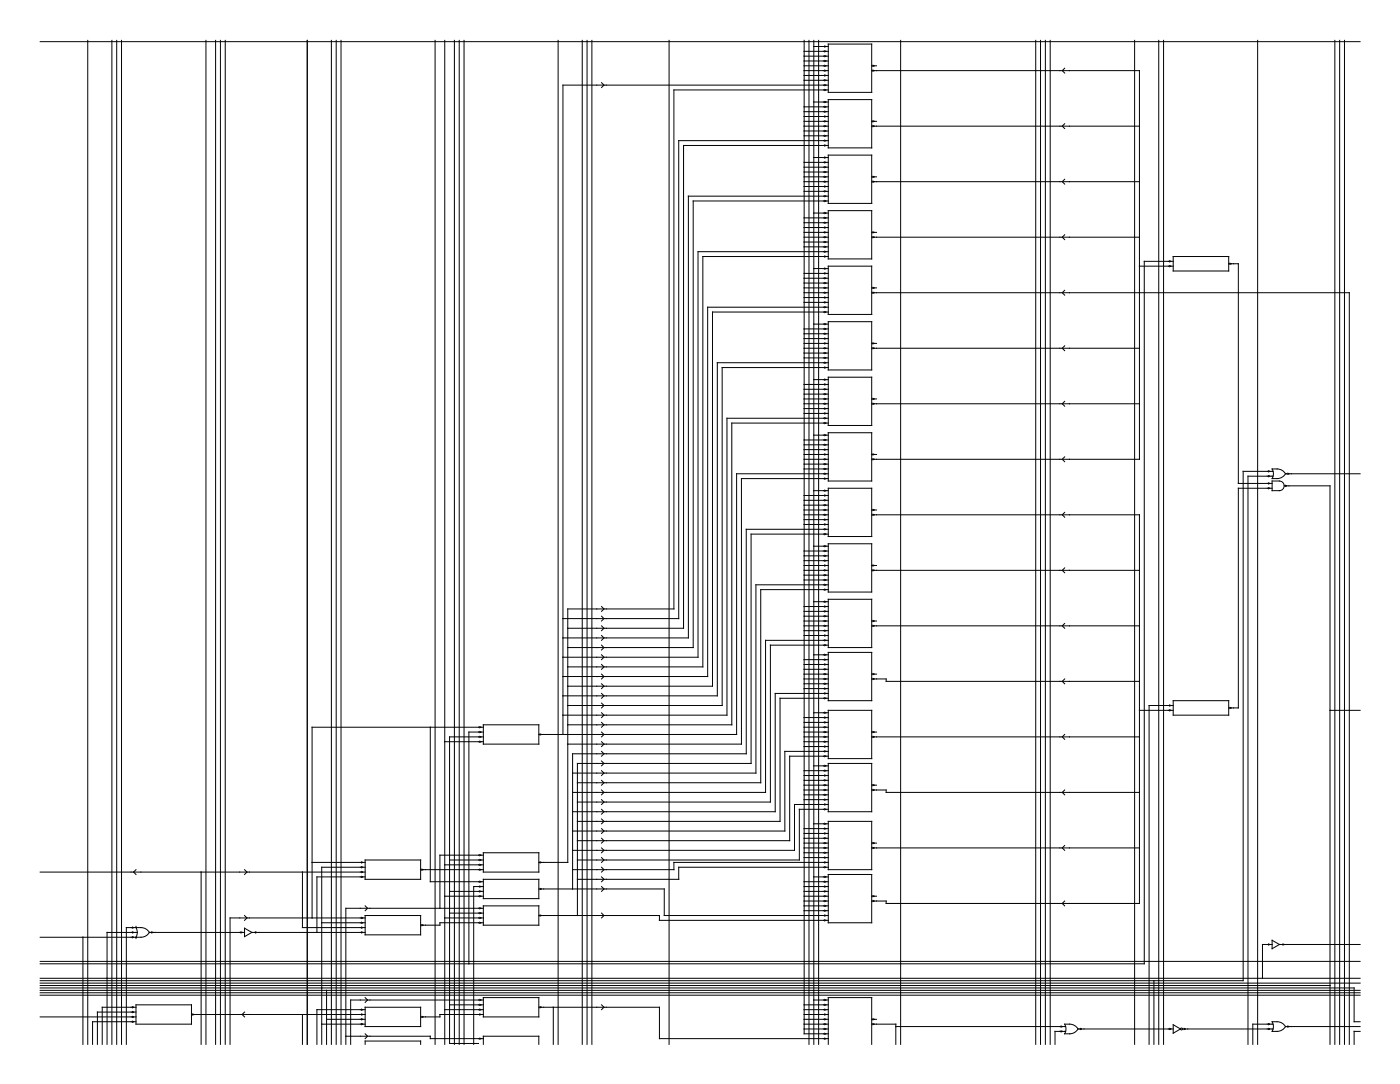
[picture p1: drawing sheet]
<svg xmlns="http://www.w3.org/2000/svg" width="279mm" height="216mm" viewBox="0 0 279 216" stroke-linecap="round" stroke-linejoin="round" font-family="sans-serif">
<g fill="none" stroke="#000" stroke-width=".2">
<path d="M22.3 8v200M43 8v200M61.2 8v200M66 8v200M90.6 8v200M116.1 8v200M119.9 16.5l.5 .5-.5 .4M120.9 17h-8.7v129.3M161.2 8v200M164.1 17h1M164.1 14.1h1M164.1 9.3h1"/>
<path d="M164.1 13.1h1M164.1 10.2h1M164.1 11.2h1M164.1 12.1h1M164.1 15h1M164.1 16h1M164.1 17.9h1M164.4 9.1l.2 .2-.2 .1M164.4 10.1l.2 .1-.2 .1M164.4 11.1l.2 .1-.2 .1M164.4 12l.2 .1-.2 .2M164.4 13l.2 .1-.2 .1"/>
<path d="M164.4 13.9l.2 .2-.2 .1M164.4 14.9l.2 .1-.2 .2M164.4 15.9l.2 .1-.2 .1M164.4 16.8l.2 .2-.2 .1M164.4 17.8l.2 .1-.2 .1M165.1 8.8h8.6v9.6h-8.6zM165.1 19.8h8.6v9.7h-8.6zM173.7 14.1h1M173.7 13.1h1M174 13.9l.2 .2-.2 .1M174 13l.2 .1-.2 .1M207.4 8v200"/>
<path d="M211.2 14.1h15.9v77.4h-15.9M212.2 13.6l-.5 .5 .5 .5M164.1 25.1h1M164.1 36.2h1M164.1 31.4h1M164.1 35.2h1M164.1 32.3h1M164.1 33.3h1M164.1 34.3h1M164.1 37.1h1M164.1 38.1h1M164.1 39.1h1"/>
<path d="M164.1 20.3h1M164.1 24.2h1M164.1 21.3h1M164.1 22.2h1M164.1 23.2h1M164.1 26.1h1M164.1 27.1h1M164.1 28h1M164.1 29h1M164.4 31.3l.2 .1-.2 .1M164.4 39.9l.2 .1-.2 .2M164.4 32.2l.2 .1-.2 .2"/>
<path d="M164.4 33.2l.2 .1-.2 .1M164.4 34.1l.2 .2-.2 .1M164.4 35.1l.2 .1-.2 .1M164.4 36.1l.2 .1-.2 .1M164.4 37l.2 .1-.2 .2M164.4 38l.2 .1-.2 .1M164.4 39l.2 .1-.2 .1M164.4 20.2l.2 .1-.2 .1M164.4 28.9l.2 .1-.2 .1M164.4 21.2l.2 .1-.2 .1M164.4 22.1l.2 .1-.2 .2M164.4 23.1l.2 .1-.2 .1"/>
<path d="M164.4 24l.2 .2-.2 .1M164.4 25l.2 .1-.2 .1M164.4 26l.2 .1-.2 .1M164.4 26.9l.2 .2-.2 .1M164.4 27.9l.2 .1-.2 .1M165.1 30.9h8.6v9.6h-8.6zM173.7 25.1h1M173.7 36.2h1M173.7 35.2h1M173.7 24.2h1M174 36.1l.2 .1-.2 .1M174 35.1l.2 .1-.2 .1"/>
<path d="M174 25l.2 .1-.2 .1M174 24l.2 .2-.2 .1M211.2 25.1h15.9M211.2 36.2h15.9M212.2 24.6l-.5 .5 .5 .5M212.2 35.7l-.5 .5 .5 .5M164.1 51.1h1M164.1 47.2h1M164.1 58.3h1M164.1 53.5h1M164.1 57.3h1M164.1 54.5h1"/>
<path d="M164.1 55.4h1M164.1 56.4h1M164.1 59.3h1M164.1 42.4h1M164.1 46.3h1M164.1 43.4h1M164.1 44.4h1M164.1 45.3h1M164.1 48.2h1M164.1 49.2h1M164.1 50.1h1M164.1 40h1"/>
<path d="M164.4 53.4l.2 .1-.2 .1M164.4 54.3l.2 .2-.2 .1M164.4 55.3l.2 .1-.2 .1M164.4 56.3l.2 .1-.2 .1M164.4 57.2l.2 .1-.2 .2M164.4 58.2l.2 .1-.2 .1M164.4 59.1l.2 .2-.2 .1M164.4 42.3l.2 .1-.2 .2M164.4 43.3l.2 .1-.2 .1M164.4 44.2l.2 .2-.2 .1M164.4 45.2l.2 .1-.2 .1M164.4 46.2l.2 .1-.2 .1"/>
<path d="M164.4 47.1l.2 .1-.2 .2M164.4 48.1l.2 .1-.2 .1M164.4 49l.2 .2-.2 .1M164.4 50l.2 .1-.2 .1M164.4 51l.2 .1-.2 .1M165.1 42h8.6v9.6h-8.6zM165.1 53h8.6v9.6h-8.6zM173.7 47.2h1M173.7 58.3h1M173.7 57.3h1M173.7 46.3h1M174 58.2l.2 .1-.2 .1"/>
<path d="M174 57.2l.2 .1-.2 .2M174 47.1l.2 .1-.2 .2M174 46.2l.2 .1-.2 .1M211.2 47.2h15.9M211.2 58.3h57.7v149.7M212.2 46.8l-.5 .4 .5 .5M212.2 57.8l-.5 .5 .5 .5M227.1 53h6.7M233.1 51.9l.3 .2-.3 .1M233.1 52.9l.3 .1-.3 .1M233.8 51.1h11.1v2.9h-11.1zM233.8 52.1h-5.7v139.9h-220.1"/>
<path d="M244.9 52.5h1M245.1 52.4l.3 .1-.3 .2M164.1 69.4h1M164.1 75.6h1M164.1 79.5h1M164.1 76.6h1M164.1 77.5h1M164.1 78.5h1M164.1 64.6h1M164.1 68.4h1M164.1 65.5h1M164.1 66.5h1"/>
<path d="M164.1 67.4h1M164.1 70.3h1M164.1 71.3h1M164.1 72.2h1M164.1 73.2h1M164.1 60.2h1M164.1 61.2h1M164.1 62.1h1M164.4 75.5l.2 .1-.2 .1M164.4 76.5l.2 .1-.2 .1M164.4 77.4l.2 .1-.2 .2M164.4 78.4l.2 .1-.2 .1"/>
<path d="M164.4 79.3l.2 .2-.2 .1M164.4 64.4l.2 .2-.2 .1M164.4 73.1l.2 .1-.2 .1M164.4 65.4l.2 .1-.2 .1M164.4 66.4l.2 .1-.2 .1M164.4 67.3l.2 .1-.2 .2M164.4 68.3l.2 .1-.2 .1M164.4 69.2l.2 .2-.2 .1M164.4 70.2l.2 .1-.2 .1M164.4 71.2l.2 .1-.2 .1M164.4 72.1l.2 .1-.2 .2M164.4 62l.2 .1-.2 .2"/>
<path d="M164.4 60.1l.2 .1-.2 .1M164.4 61.1l.2 .1-.2 .1M165.1 64.1h8.6v9.6h-8.6zM165.1 75.1h8.6v9.6h-8.6zM173.7 69.4h1M173.7 79.5h1M173.7 68.4h1M174 79.3l.2 .2-.2 .1M174 69.2l.2 .2-.2 .1M174 68.3l.2 .1-.2 .1M211.2 69.4h15.9M212.2 68.9l-.5 .5 .5 .4"/>
<path d="M212.2 79.9l-.5 .5 .5 .5M164.1 93.4h1M164.1 95.3h1M164.1 94.4h1M164.1 97.7h1M164.1 91.5h1M164.1 80.4h1M164.1 81.4h1M164.1 82.3h1M164.1 83.3h1M164.1 84.3h1M164.1 86.7h1"/>
<path d="M164.1 90.5h1M164.1 87.6h1M164.1 88.6h1M164.1 89.6h1M164.1 92.4h1M164.1 98.7h1M164.1 99.6h1M164.4 80.3l.2 .1-.2 .1M164.4 81.3l.2 .1-.2 .1M164.4 82.2l.2 .1-.2 .2M164.4 83.2l.2 .1-.2 .1M164.4 84.1l.2 .2-.2 .1"/>
<path d="M164.4 86.5l.2 .2-.2 .1M164.4 87.5l.2 .1-.2 .1M164.4 88.5l.2 .1-.2 .1M164.4 89.4l.2 .2-.2 .1M164.4 90.4l.2 .1-.2 .1M164.4 91.4l.2 .1-.2 .1M164.4 92.3l.2 .1-.2 .2M164.4 93.3l.2 .1-.2 .1M164.4 94.2l.2 .2-.2 .1M164.4 95.2l.2 .1-.2 .1M164.4 97.6l.2 .1-.2 .1M164.4 98.6l.2 .1-.2 .1"/>
<path d="M164.4 99.5l.2 .1-.2 .2M165.1 86.2h8.6v9.6h-8.6zM165.1 97.2h8.6v9.7h-8.6zM173.7 91.5h1M173.7 80.4h1M173.7 90.5h1M174 80.3l.2 .1-.2 .1M174 91.4l.2 .1-.2 .1M174 90.4l.2 .1-.2 .1M211.2 80.4h15.9M212.2 91l-.5 .5 .5 .5M252.6 97.2h1"/>
<path d="M252.6 93.9h1.2M252.6 94.8h1.2M252.6 96.3h1M252.8 93.8l.3 .1-.3 .1M252.8 94.7l.3 .1-.3 .2M252.8 96.2l.3 .1-.3 .1M252.8 97.1l.3 .1-.3 .2M253.6 93.4a2.36 2.36 0 0 1 2.6 1 2.37 2.37 0 0 1-2.6 .9 1.92 1.92 0 0 0 0-1.9zM253.6 95.8h1.4a.96 .96 0 0 1 1 1 .96 .96 0 0 1-1 .9h-1.4zM256 96.8h.9M256.2 96.6l.2 .2-.2 .1M256.2 94.4h1.2"/>
<path d="M256.7 94.2l.2 .2-.2 .1M164.1 102.5h1M164.1 113.6h1M164.1 119.8h1M164.1 108.8h1M164.1 112.6h1M164.1 109.7h1M164.1 110.7h1M164.1 111.7h1M164.1 114.6h1M164.1 115.5h1M164.1 116.5h1"/>
<path d="M164.1 117.4h1M164.1 101.6h1M164.1 100.6h1M164.1 103.5h1M164.1 104.5h1M164.1 105.4h1M164.1 106.4h1M164.4 119.7l.2 .1-.2 .2M164.4 108.7l.2 .1-.2 .1M164.4 117.3l.2 .1-.2 .2M164.4 109.6l.2 .1-.2 .2M164.4 110.6l.2 .1-.2 .1"/>
<path d="M164.4 111.5l.2 .2-.2 .1M164.4 112.5l.2 .1-.2 .2M164.4 113.5l.2 .1-.2 .1M164.4 114.4l.2 .2-.2 .1M164.4 115.4l.2 .1-.2 .1M164.4 116.4l.2 .1-.2 .1M164.4 106.3l.2 .1-.2 .1M164.4 100.5l.2 .1-.2 .1M164.4 101.5l.2 .1-.2 .1M164.4 102.4l.2 .1-.2 .2M164.4 103.4l.2 .1-.2 .1M164.4 104.3l.2 .2-.2 .1"/>
<path d="M164.4 105.3l.2 .1-.2 .1M165.1 108.3h8.6v9.6h-8.6zM165.1 119.4h8.6v9.6h-8.6zM173.7 102.5h1M173.7 113.6h1M173.7 112.6h1M173.7 101.6h1M174 113.5l.2 .1-.2 .1M174 112.5l.2 .1-.2 .2M174 102.4l.2 .1-.2 .2M174 101.5l.2 .1-.2 .1M211.2 102.5h15.9v77.4h-15.9"/>
<path d="M211.2 113.6h15.9M212.2 102.1l-.5 .4 .5 .5M212.2 113.1l-.5 .5 .5 .5M112.2 123.2h8.7M112.2 127.1h8.7M112.2 130.9h8.7M112.2 134.7h8.7M112.2 138.6h8.7M113.2 129h7.7M113.2 125.1h7.7M113.2 132.8h7.7M113.2 136.7h7.7"/>
<path d="M119.9 122.7l.5 .5-.5 .5M119.9 126.6l.5 .5-.5 .4M119.9 130.4l.5 .5-.5 .5M119.9 134.3l.5 .4-.5 .5M119.9 138.1l.5 .5-.5 .5M119.9 120.8l.5 .5-.5 .5M119.9 124.7l.5 .4-.5 .5M119.9 128.5l.5 .5-.5 .5M119.9 132.3l.5 .5-.5 .5M119.9 136.2l.5 .5-.5 .5M120.9 121.3h-7.7v50.5h-5.8M164.1 124.7h1"/>
<path d="M164.1 130.4h1M164.1 134.3h1M164.1 131.4h1M164.1 132.3h1M164.1 133.3h1M164.1 135.2h1M164.1 136.2h1M164.1 137.2h1M164.1 138.1h1M164.1 139.1h1M164.1 123.7h1M164.1 120.8h1"/>
<path d="M164.1 121.8h1M164.1 122.7h1M164.1 125.6h1M164.1 126.6h1M164.1 127.5h1M164.1 128.5h1M164.4 130.3l.2 .1-.2 .1M164.4 139l.2 .1-.2 .1M164.4 131.3l.2 .1-.2 .1M164.4 132.2l.2 .1-.2 .2M164.4 133.2l.2 .1-.2 .1M164.4 134.1l.2 .2-.2 .1"/>
<path d="M164.4 135.1l.2 .1-.2 .1M164.4 136.1l.2 .1-.2 .1M164.4 137l.2 .2-.2 .1M164.4 138l.2 .1-.2 .1M164.4 120.7l.2 .1-.2 .1M164.4 121.6l.2 .2-.2 .1M164.4 122.6l.2 .1-.2 .1M164.4 123.6l.2 .1-.2 .1M164.4 124.5l.2 .2-.2 .1M164.4 125.5l.2 .1-.2 .1M164.4 126.5l.2 .1-.2 .1M164.4 127.4l.2 .1-.2 .2"/>
<path d="M164.4 128.4l.2 .1-.2 .1M165.1 129.9h8.6v9.7h-8.6zM173.7 124.7h1M173.7 134.3h1M173.7 135.2h1M173.7 123.7h1M174 135.1l.2 .1-.2 .1M174 134.1l.2 .2-.2 .1M174 124.5l.2 .2-.2 .1M174 123.6l.2 .1-.2 .1M211.2 124.7h15.9M211.2 135.7h15.9"/>
<path d="M212.2 124.2l-.5 .5 .5 .4M212.2 135.2l-.5 .5 .5 .5M233.8 139.6h11.1v2.8h-11.1zM85.8 144.8v30.8h10.5M95.4 146.8h.9M95.4 147.7h.9M95.6 146.6l.3 .2-.3 .1M95.6 147.6l.3 .1-.3 .1M95.6 144.7l.3 .1-.3 .2M95.6 145.7l.3 .1-.3 .1M96.3 144.4h11.1v3.8h-11.1zM96.3 145.8h-2.8v46.2"/>
<path d="M96.3 144.8h-34.1v38M107.4 146.3h13.5M107.6 146.2l.3 .1-.3 .1M112.2 142.4h8.7M113.2 148.2h7.7M113.2 144.4h7.7M113.2 140.5h7.7M114.1 154h6.8M114.1 157.8h6.8M115.1 155.9h5.8M115.1 159.7h5.8M119.9 149.7l.5 .4-.5 .5"/>
<path d="M119.9 153.5l.5 .5-.5 .5M119.9 157.3l.5 .5-.5 .5M119.9 151.6l.5 .5-.5 .4M119.9 155.4l.5 .5-.5 .5M119.9 159.3l.5 .4-.5 .5M119.9 145.8l.5 .5-.5 .5M119.9 142l.5 .4-.5 .5M119.9 147.7l.5 .5-.5 .5M119.9 140l.5 .5-.5 .5M119.9 143.9l.5 .5-.5 .4M120.9 152.1h-5.8v30.2M120.9 150.1h-6.8v27"/>
<path d="M164.1 146.8h1M164.1 147.7h1M164.1 152.5h1M164.1 156.4h1M164.1 153.5h1M164.1 154.5h1M164.1 155.4h1M164.1 157.3h1M164.1 158.3h1M164.1 159.3h1M164.1 142h1M164.1 145.8h1"/>
<path d="M164.1 142.9h1M164.1 143.9h1M164.1 144.8h1M164.1 148.7h1M164.1 149.7h1M164.1 150.6h1M164.4 142.8l.2 .1-.2 .1M164.4 152.4l.2 .1-.2 .2M164.4 153.4l.2 .1-.2 .1M164.4 154.3l.2 .2-.2 .1M164.4 155.3l.2 .1-.2 .1M164.4 156.3l.2 .1-.2 .1"/>
<path d="M164.4 157.2l.2 .1-.2 .2M164.4 158.2l.2 .1-.2 .1M164.4 159.1l.2 .2-.2 .1M164.4 141.8l.2 .2-.2 .1M164.4 150.5l.2 .1-.2 .1M164.4 143.8l.2 .1-.2 .1M164.4 144.7l.2 .1-.2 .2M164.4 145.7l.2 .1-.2 .1M164.4 146.6l.2 .2-.2 .1M164.4 147.6l.2 .1-.2 .1M164.4 148.6l.2 .1-.2 .1M164.4 149.5l.2 .2-.2 .1"/>
<path d="M165.1 141.5h8.6v9.6h-8.6zM165.1 152.1h8.6v9.6h-8.6zM173.7 146.8h1M173.7 156.4h1M173.7 157.3h1M173.7 145.8h1M174 157.2l.2 .1-.2 .2M174 156.3l.2 .1-.2 .1M174 146.6l.2 .2-.2 .1M174 145.7l.2 .1-.2 .1M211.2 157.8h15.9M211.2 146.8h15.9"/>
<path d="M212.2 146.3l-.5 .5 .5 .4M212.2 157.3l-.5 .5 .5 .5M227.1 141.5h6.7M233.1 140.4l.3 .1-.3 .1M233.1 141.4l.3 .1-.3 .1M233.8 140.5h-4.8v67.5M244.9 141h1M245.1 140.9l.3 .1-.3 .1M26.1 173.7h46.7M27.1 173.2l-.5 .5 .5 .5M40.1 173.7v34.3M48.7 173.2l.5 .5-.5 .5"/>
<path d="M60.3 173.7v11h12.5M62.2 171.8h10.6M71.8 172.7h1M71.8 174.7h1M72.1 172.6l.2 .1-.2 .1M72.1 174.5l.2 .2-.2 .1M72.1 171.6l.2 .2-.2 .1M72.1 173.6l.2 .1-.2 .1M72.8 171.3h11v3.8h-11zM83.8 173.2h12.5M84.1 173.1l.2 .1-.2 .1M95.4 171.3h.9"/>
<path d="M95.4 172.2h.9M95.4 177.5h.9M95.4 178.5h.9M95.6 171.2l.3 .1-.3 .1M95.6 172.1l.3 .1-.3 .2M95.6 177.4l.3 .1-.3 .2M95.6 178.4l.3 .1-.3 .1M95.6 170.2l.3 .1-.3 .1M95.6 173.1l.3 .1-.3 .1M95.6 175.5l.3 .1-.3 .1M95.6 176.5l.3 .1-.3 .1M96.3 175.1h11.1v3.9h-11.1z"/>
<path d="M96.3 169.8h11.1v3.9h-11.1zM96.3 176.6h-1.9v31.4M96.3 170.3h-8.6v10.6M107.4 177.1h13.5M107.6 171.6l.3 .2-.3 .1M107.6 176.9l.3 .2-.3 .1M114.1 173.2h6.8M114.1 161.7h6.8M114.1 165.5h6.8M114.1 169.4h6.8M115.1 175.1h5.8M115.1 171.3h5.8"/>
<path d="M115.1 163.6h5.8M115.1 167.4h5.8M119.9 176.6l.5 .5-.5 .4M119.9 161.2l.5 .5-.5 .5M119.9 165l.5 .5-.5 .5M119.9 168.9l.5 .5-.5 .4M119.9 172.7l.5 .5-.5 .5M119.9 163.1l.5 .5-.5 .5M119.9 167l.5 .4-.5 .5M119.9 170.8l.5 .5-.5 .5M119.9 174.7l.5 .4-.5 .5M164.1 169.8h1"/>
<path d="M164.1 168.9h1M164.1 172.7h1M164.1 174.7h1M164.1 177.5h1M164.1 178.5h1M164.1 164.1h1M164.1 167.9h1M164.1 165h1M164.1 166h1M164.1 167h1M164.1 170.8h1M164.1 171.8h1"/>
<path d="M164.1 160.2h1M164.1 161.2h1M164.1 175.6h1M164.1 176.6h1M164.1 179.5h1M164.4 179.3l.2 .2-.2 .1M164.4 164l.2 .1-.2 .1M164.4 164.9l.2 .1-.2 .2M164.4 165.9l.2 .1-.2 .1M164.4 166.8l.2 .2-.2 .1M164.4 167.8l.2 .1-.2 .1M164.4 168.8l.2 .1-.2 .1"/>
<path d="M164.4 169.7l.2 .1-.2 .2M164.4 170.7l.2 .1-.2 .1M164.4 171.6l.2 .2-.2 .1M164.4 172.6l.2 .1-.2 .1M164.4 161.1l.2 .1-.2 .1M164.4 160.1l.2 .1-.2 .1M164.4 174.5l.2 .2-.2 .1M164.4 175.5l.2 .1-.2 .1M164.4 176.5l.2 .1-.2 .1M164.4 177.4l.2 .1-.2 .2M164.4 178.4l.2 .1-.2 .1M165.1 163.6h8.6v9.6h-8.6z"/>
<path d="M165.1 174.2h8.6v9.6h-8.6zM173.7 168.9h1M173.7 178.5h1M173.7 167.9h1M173.7 179.5h1M174 168.8l.2 .1-.2 .1M174 167.8l.2 .1-.2 .1M174 179.3l.2 .2-.2 .1M174 178.4l.2 .1-.2 .1M211.2 168.9h15.9M212.2 179.5l-.5 .4 .5 .5M212.2 168.4l-.5 .5 .5 .5"/>
<path d="M26.1 184.7a3.9 3.9 0 0 1 3.1 .4l.6 .6M26.1 185.7h1.3M26.4 184.6l.2 .1-.2 .2M26.4 185.6l.2 .1-.2 .1M26.4 186.6l.2 .1-.2 .1M27.1 184.5a2.93 2.93 0 0 1 0 2.4M29.8 185.7h1.2M29.8 185.7a1.92 1.92 0 0 1-1.7 1h-2M30.2 185.6l.3 .1-.3 .1M47.8 185.7h.9M48 185.6l.3 .1-.3 .1M48.7 184.9l1.5 .8-1.5 .9z"/>
<path d="M48.7 182.3l.5 .5-.5 .5M50.2 185.7h1.4M50.9 185.6l.2 .1-.2 .1M71.8 183.8h1M71.8 185.7h1M72.1 184.6l.2 .1-.2 .2M72.1 183.7l.2 .1-.2 .1M72.1 185.6l.2 .1-.2 .1M72.1 182.7l.2 .1-.2 .1M72.8 182.3h11v3.9h-11zM72.8 180.4l.5 .5-.5 .5M72.8 198.7l.5 .5-.5 .5"/>
<path d="M72.8 182.8h-26.9v25.2M84.1 184.1l.2 .2-.2 .1M95.4 182.8h.9M95.4 181.9h.9M95.6 181.7l.3 .2-.3 .1M95.6 182.7l.3 .1-.3 .1M95.6 180.8l.3 .1-.3 .1M95.6 183.7l.3 .1-.3 .1M95.6 199.1l.3 .1-.3 .1M96.3 180.4h11.1v3.9h-11.1zM96.3 198.7h11.1v3.8h-11.1zM96.3 183.8h-8.6v.5h-3.9"/>
<path d="M96.3 180.9h-27.4v27.1M96.3 199.2h-26.4v8.8M107.4 182.3h13.5M107.6 182.2l.3 .1-.3 .2M119.9 181.9l.5 .4-.5 .5M164.1 182.3h1M164.1 180.4h1M164.1 199.2h1M164.1 181.4h1M164.1 183.3h1M164.4 180.3l.2 .1-.2 .1M164.4 181.3l.2 .1-.2 .1"/>
<path d="M164.4 182.2l.2 .1-.2 .2M164.4 183.2l.2 .1-.2 .1M164.4 199.1l.2 .1-.2 .1M252.6 188.1h1M252.8 188l.3 .1-.3 .1M253.6 187.3l1.4 .8-1.4 .9zM255 188.1h1.4M255.7 188l.3 .1-.3 .1M26.1 202.5h1M26.1 203.5h1M26.4 202.4l.2 .1-.2 .2M26.4 203.4l.2 .1-.2 .1"/>
<path d="M26.4 200.5l.2 .1-.2 .1M26.4 201.5l.2 .1-.2 .1M27.1 200.1h11.1v3.9h-11.1zM27.1 200.6h-6.7v7.4M27.1 201.6h-7.7v6.4M38.2 202.1h34.6M38.4 201.9l.2 .2-.2 .1M48.7 201.6l-.4 .5 .4 .4M60.3 202.1v5.9M68.9 206.4h16.9v.5h10.5M71.8 204h1M71.8 203h1"/>
<path d="M72.1 202.9l.2 .1-.2 .1M72.1 203.9l.2 .1-.2 .1M72.1 201l.2 .1-.2 .1M72.1 201.9l.2 .2-.2 .1M72.8 200.6h11v3.9h-11zM72.8 208v-.7h11v.7M72.8 205.9l.5 .5-.5 .5M72.8 201.1h-9.6v6.9M84.1 202.4l.2 .1-.2 .2M95.4 200.1h.9M95.4 201.1h.9M95.6 200l.3 .1-.3 .2"/>
<path d="M95.6 201l.3 .1-.3 .1M95.6 206.7l.3 .2-.3 .1M95.6 201.9l.3 .2-.3 .1M96.3 208v-1.6h11.1v1.6M96.3 202.1h-8.6v.4h-3.9M107.4 200.6h13.5M107.6 200.5l.3 .1-.3 .1M110.3 200.6v7.4M119.9 200.1l.5 .5-.5 .5M164.1 204h1M164.1 200.1h1M164.1 204.9h1"/>
<path d="M164.1 205.9h1M164.1 202.1h1M164.1 203h1M164.1 201.1h1M164.1 206.9h1M164.4 200l.2 .1-.2 .2M164.4 201l.2 .1-.2 .1M164.4 201.9l.2 .2-.2 .1M164.4 202.9l.2 .1-.2 .1M164.4 203.9l.2 .1-.2 .1M164.4 204.8l.2 .1-.2 .2M164.4 205.8l.2 .1-.2 .1"/>
<path d="M164.4 206.7l.2 .2-.2 .1M165.1 208v-9.3h8.6v9.3M173.7 204h1M173.7 203h1M174 203.9l.2 .1-.2 .1M174 202.9l.2 .1-.2 .1M211.2 204.5h1.2M211.2 205.4h1.2M211.5 204.3l.2 .2-.2 .1M211.5 205.3l.2 .1-.2 .1M212.2 204a2.36 2.36 0 0 1 2.7 .9 2.37 2.37 0 0 1-2.7 1 1.92 1.92 0 0 0 0-1.9zM214.9 204.9h1.2"/>
<path d="M215.3 204.8l.3 .1-.3 .2M232.9 204.9h.9M233.1 204.8l.3 .1-.3 .2M233.8 204.1l1.5 .8-1.5 .9zM235.7 204.9h1M236 204.8l.2 .1-.2 .2M252.6 204h1.2M252.6 204.9h1.2M252.8 204.8l.3 .1-.3 .2M252.8 203.9l.3 .1-.3 .1M253.6 203.5a2.36 2.36 0 0 1 2.6 1 2.37 2.37 0 0 1-2.6 .9 1.92 1.92 0 0 0 0-1.9zM256.2 204.5h1.2"/>
<path d="M256.7 204.3l.2 .2-.2 .1"/>
<circle cx="235.5" cy="204.9" r=".19"/>
</g>
<g fill="#000" stroke="#000" stroke-width=".2">
<path d="M8 8.3h263.1zM17.5 8v200zM23.3 8v200zM24.2 8v200zM41 8v200zM43.9 8v200zM44.9 8v200zM61.2 8v200zM67 8v200zM68 8v200zM86.7 8v200zM88.6 8v139.7z"/>
<path d="M91.5 8v200zM92.5 8v200zM111.2 8v200zM117 8v200zM118 8v200zM120.9 17h43.2zM133.4 8v200zM134.3 17.9h29.8zM134.3 17.9v103.4zM160.3 8v2.2zM160.3 10.2h3.8zM160.3 10.2v1z"/>
<path d="M160.3 11.2h3.8zM160.3 11.2v.9zM160.3 12.1h3.8zM160.3 12.1v1zM160.3 13.1h3.8zM160.3 13.1v1zM160.3 14.1h3.8zM160.3 14.1v.9zM160.3 15h3.8zM160.3 15v1zM160.3 16h3.8zM160.3 16v5.3z"/>
<path d="M162.2 8v1.3zM162.2 9.3h1.9zM162.2 9.3v11zM163.2 8v200zM174.7 14.1h36.5zM179.5 8v200zM206.4 8v200zM208.4 8v200zM209.3 8v200zM226.2 8v200zM231 8v200zM231.9 8v200z"/>
<path d="M250.7 8v200zM266.1 8v200zM267 8v200zM268 8v200zM135.3 28h28.8zM135.3 28v95.2zM136.2 29h27.9zM136.2 29v96.1zM137.2 39.1h26.9zM137.2 39.1v88zM160.3 21.3h3.8zM160.3 21.3v.9z"/>
<path d="M160.3 22.2h3.8zM160.3 22.2v1zM160.3 23.2h3.8zM160.3 23.2v1zM160.3 24.2h3.8zM160.3 24.2v.9zM160.3 25.1h3.8zM160.3 25.1v1zM160.3 26.1h3.8zM160.3 26.1v1zM160.3 27.1h3.8zM160.3 27.1v5.2z"/>
<path d="M160.3 32.3h3.8zM160.3 32.3v1zM160.3 33.3h3.8zM160.3 33.3v1zM160.3 34.3h3.8zM160.3 34.3v.9zM160.3 35.2h3.8zM160.3 35.2v1zM160.3 36.2h3.8zM160.3 36.2v.9zM160.3 37.1h3.8zM160.3 37.1v1z"/>
<path d="M160.3 38.1h3.8zM160.3 38.1v5.3zM162.2 20.3h1.9zM162.2 20.3v11.1zM162.2 31.4h1.9zM162.2 31.4v11zM174.7 36.2h36.5zM174.7 25.1h36.5zM138.2 40h25.9zM138.2 40v89zM139.1 50.1h25zM139.1 50.1v80.8z"/>
<path d="M140.1 51.1h24zM140.1 51.1v81.7zM160.3 43.4h3.8zM160.3 43.4v1zM160.3 44.4h3.8zM160.3 44.4v.9zM160.3 45.3h3.8zM160.3 45.3v1zM160.3 46.3h3.8zM160.3 46.3v.9zM160.3 47.2h3.8zM160.3 47.2v1z"/>
<path d="M160.3 48.2h3.8zM160.3 48.2v1zM160.3 49.2h3.8zM160.3 49.2v5.3zM160.3 54.5h3.8zM160.3 54.5v.9zM160.3 55.4h3.8zM160.3 55.4v1zM160.3 56.4h3.8zM160.3 56.4v.9zM160.3 57.3h3.8zM160.3 57.3v1z"/>
<path d="M160.3 58.3h3.8zM160.3 58.3v1zM160.3 59.3h3.8zM160.3 59.3v.9zM162.2 42.4h1.9zM162.2 42.4v11.1zM162.2 53.5h1.9zM162.2 53.5v11.1zM174.7 58.3h36.5zM174.7 47.2h36.5zM245.9 52.5h.9zM246.8 52.5v43.8z"/>
<path d="M141.1 61.2h23zM141.1 61.2v73.5zM142 62.1h22.1zM142 62.1v74.6zM143 72.2h21.1zM143 72.2v66.4zM143.9 73.2h20.2zM143.9 73.2v67.3zM160.3 60.2h3.8zM160.3 60.2v5.3zM160.3 65.5h3.8zM160.3 65.5v1z"/>
<path d="M160.3 66.5h3.8zM160.3 66.5v.9zM160.3 67.4h3.8zM160.3 67.4v1zM160.3 68.4h3.8zM160.3 68.4v1zM160.3 69.4h3.8zM160.3 69.4v.9zM160.3 70.3h3.8zM160.3 70.3v1zM160.3 71.3h3.8zM160.3 71.3v5.3z"/>
<path d="M160.3 76.6h3.8zM160.3 76.6v.9zM160.3 77.5h3.8zM160.3 77.5v1zM160.3 78.5h3.8zM160.3 78.5v1zM160.3 79.5h3.8zM160.3 79.5v.9zM162.2 64.6h1.9zM162.2 64.6v11zM162.2 75.6h1.9zM162.2 75.6v11.1z"/>
<path d="M174.7 69.4h36.5zM144.9 83.3h19.2zM144.9 83.3v59.1zM145.9 84.3h18.2zM145.9 84.3v60.1zM146.8 94.4h17.3zM146.8 94.4v51.9zM147.8 95.3h16.3zM147.8 95.3v52.9zM160.3 80.4h3.8zM160.3 80.4v1zM160.3 81.4h3.8z"/>
<path d="M160.3 81.4v.9zM160.3 82.3h3.8zM160.3 82.3v5.3zM160.3 87.6h3.8zM160.3 87.6v1zM160.3 88.6h3.8zM160.3 88.6v1zM160.3 89.6h3.8zM160.3 89.6v.9zM160.3 90.5h3.8zM160.3 90.5v1zM160.3 91.5h3.8z"/>
<path d="M160.3 91.5v.9zM160.3 92.4h3.8zM160.3 92.4v1zM160.3 93.4h3.8zM160.3 93.4v5.3zM160.3 98.7h3.8zM160.3 98.7v.9zM160.3 99.6h3.8zM160.3 99.6v1zM162.2 86.7h1.9zM162.2 86.7v11zM162.2 97.7h1.9z"/>
<path d="M162.2 97.7v11.1zM174.7 80.4h36.5zM174.7 91.5h36.5zM246.8 96.3h5.8zM246.8 97.2h5.8zM246.8 97.2v43.8zM247.8 93.9h4.8zM247.8 93.9v101.4zM248.7 94.8h3.9zM248.7 94.8v113.2zM256.9 96.8h8.2zM257.4 94.4h13.7z"/>
<path d="M265.1 96.8v44.7zM148.7 105.4h15.4zM148.7 105.4v44.7zM149.7 106.4h14.4zM149.7 106.4v45.7zM150.7 116.5h13.4zM150.7 116.5v37.5zM151.6 117.4h12.5zM151.6 117.4v38.5zM160.3 100.6h3.8zM160.3 100.6v1zM160.3 101.6h3.8z"/>
<path d="M160.3 101.6v.9zM160.3 102.5h3.8zM160.3 102.5v1zM160.3 103.5h3.8zM160.3 103.5v1zM160.3 104.5h3.8zM160.3 104.5v5.2zM160.3 109.7h3.8zM160.3 109.7v1zM160.3 110.7h3.8zM160.3 110.7v1zM160.3 111.7h3.8z"/>
<path d="M160.3 111.7v.9zM160.3 112.6h3.8zM160.3 112.6v1zM160.3 113.6h3.8zM160.3 113.6v1zM160.3 114.6h3.8zM160.3 114.6v.9zM160.3 115.5h3.8zM160.3 115.5v5.3zM162.2 108.8h1.9zM162.2 108.8v11zM162.2 119.8h1.9z"/>
<path d="M162.2 119.8v10.6zM174.7 113.6h36.5zM174.7 102.5h36.5zM120.9 121.3h13.4zM120.9 125.1h15.3zM120.9 123.2h14.4zM120.9 129h17.3zM120.9 127.1h16.3zM120.9 132.8h19.2zM120.9 130.9h18.2zM120.9 136.7h21.1zM120.9 134.7h20.2z"/>
<path d="M120.9 138.6h22.1zM152.6 127.5h11.5zM152.6 127.5v30.3zM153.6 128.5h10.5zM153.6 128.5v31.2zM154.5 138.1h9.6zM154.5 138.1v23.6zM155.5 139.1h8.6zM155.5 139.1v24.5zM160.3 120.8h3.8zM160.3 120.8v1zM160.3 121.8h3.8z"/>
<path d="M160.3 121.8v.9zM160.3 122.7h3.8zM160.3 122.7v1zM160.3 123.7h3.8zM160.3 123.7v1zM160.3 124.7h3.8zM160.3 124.7v.9zM160.3 125.6h3.8zM160.3 125.6v1zM160.3 126.6h3.8zM160.3 126.6v4.8zM160.3 131.4h3.8z"/>
<path d="M160.3 131.4v.9zM160.3 132.3h3.8zM160.3 132.3v1zM160.3 133.3h3.8zM160.3 133.3v1zM160.3 134.3h3.8zM160.3 134.3v.9zM160.3 135.2h3.8zM160.3 135.2v1zM160.3 136.2h3.8zM160.3 136.2v1zM160.3 137.2h3.8z"/>
<path d="M160.3 137.2v5.7zM162.2 130.4h1.9zM162.2 130.4v11.6zM174.7 124.7h36.5zM174.7 135.2h1.9zM176.6 135.2v.5zM176.6 135.7h34.6zM88.6 147.7h6.8zM88.6 147.7v24.5zM89.6 146.8h5.8zM89.6 146.8v24.5zM120.9 154h29.8z"/>
<path d="M120.9 157.8h31.7zM120.9 155.9h30.7zM120.9 152.1h28.8zM120.9 159.7h32.7zM120.9 146.3h25.9zM120.9 148.2h26.9zM120.9 140.5h23zM120.9 144.4h25zM120.9 142.4h24zM120.9 150.1h27.8zM156.4 149.7h7.7zM156.4 149.7v15.8z"/>
<path d="M157.4 150.6h6.7zM157.4 150.6v16.8zM160.3 142.9h3.8zM160.3 142.9v1zM160.3 143.9h3.8zM160.3 143.9v.9zM160.3 144.8h3.8zM160.3 144.8v1zM160.3 145.8h3.8zM160.3 145.8v1zM160.3 146.8h3.8zM160.3 146.8v.9z"/>
<path d="M160.3 147.7h3.8zM160.3 147.7v1zM160.3 148.7h3.8zM160.3 148.7v4.8zM160.3 153.5h3.8zM160.3 153.5v1zM160.3 154.5h3.8zM160.3 154.5v.9zM160.3 155.4h3.8zM160.3 155.4v1zM160.3 156.4h3.8zM160.3 156.4v.9z"/>
<path d="M160.3 157.3h3.8zM160.3 157.3v1zM160.3 158.3h3.8zM160.3 158.3v1zM160.3 159.3h3.8zM160.3 159.3v5.7zM162.2 142h1.9zM162.2 142v10.5zM162.2 152.5h1.9zM162.2 152.5v11.6zM174.7 157.3h1.9zM174.7 146.8h36.5z"/>
<path d="M176.6 157.3v.5zM176.6 157.8h34.6zM245.9 141h.9zM265.1 141.5h6zM265.1 141.5v54.8zM8 173.7h18.1zM63.2 174.7h8.6zM63.2 174.7v11zM64.1 172.7h7.7zM64.1 172.7v11.1zM88.6 172.2h6.8zM88.6 172.2v6.3z"/>
<path d="M88.6 178.5h6.8zM88.6 178.5v4.3zM89.6 171.3h5.8zM89.6 171.3v6.2zM89.6 177.5h5.8zM89.6 177.5v4.4zM120.9 163.6h34.6zM120.9 161.7h33.6zM120.9 167.4h36.5zM120.9 165.5h35.5zM120.9 171.3h38.4zM120.9 169.4h37.5z"/>
<path d="M120.9 175.1h14.4zM120.9 173.2h13.4zM120.9 177.1h11.5zM132.4 177.1v5.2zM134.3 171.8h29.8zM134.3 171.8v1.4zM135.3 172.7h28.8zM135.3 172.7v2.4zM158.4 160.2h5.7zM158.4 160.2v9.2zM159.3 161.2h4.8zM159.3 161.2v10.1z"/>
<path d="M160.3 165h3.8zM160.3 165v1zM160.3 166h3.8zM160.3 166v1zM160.3 167h3.8zM160.3 167v.9zM160.3 167.9h3.8zM160.3 167.9v1zM160.3 168.9h3.8zM160.3 168.9v.9zM160.3 169.8h3.8zM160.3 169.8v1z"/>
<path d="M160.3 170.8h3.8zM160.3 170.8v4.8zM160.3 175.6h3.8zM160.3 175.6v1zM160.3 176.6h3.8zM160.3 176.6v.9zM160.3 177.5h3.8zM160.3 177.5v1zM160.3 178.5h3.8zM160.3 178.5v1zM160.3 179.5h3.8zM160.3 179.5v.9z"/>
<path d="M162.2 164.1h1.9zM162.2 164.1v10.6zM162.2 174.7h1.9zM162.2 174.7v24.5zM174.7 168.9h36.5zM174.7 179.5h1.9zM176.6 179.5v.4zM176.6 179.9h34.6zM8 198.2h263.1zM8 195.3h222zM8 186.7h8.5zM8 194.8h13.3z"/>
<path d="M8 197.7h81.6zM8 196.3h257.1zM8 197.2h57.1zM8 195.8h263.1zM8 191.5h263.1zM8 196.8h56.1zM16.5 186.7h9.6zM16.5 186.7v21.3zM21.3 185.7h4.8zM21.3 185.7v9.1zM21.3 194.8h230.3zM21.3 194.8v13.2z"/>
<path d="M25.2 184.7h.9zM25.2 184.7v23.3zM31 185.7h16.8zM51.6 185.7h11.6zM63.2 185.7h8.6zM64.1 183.8h7.7zM64.1 183.8v13zM64.1 196.8h205.8zM64.1 196.8v7.2zM65.1 197.2h206zM65.1 197.2v5.8zM88.6 182.8h6.8z"/>
<path d="M88.6 182.8v18.3zM89.6 181.9h5.8zM89.6 181.9v15.8zM89.6 197.7h181.5zM89.6 197.7v2.4zM120.9 182.3h10.5zM131.4 182.3v1zM131.4 183.3h32.7zM132.4 182.3h31.7zM160.3 180.4h3.8zM160.3 180.4v1zM160.3 181.4h3.8z"/>
<path d="M160.3 181.4v18.7zM162.2 199.2h1.9zM162.2 199.2v8.8zM230 195.3h17.8zM230 195.3v12.7zM251.6 188.1h1zM251.6 188.1v6.7zM251.6 194.8h19.5zM256.4 188.1h14.7zM265.1 196.3v11.7zM269.9 196.8v6.7zM8 202.5h18.1z"/>
<path d="M18.5 203.5h7.6zM18.5 203.5v4.5zM64.1 204h7.7zM64.1 204v4zM65.1 203h6.7zM65.1 203v5zM88.6 201.1h6.8zM88.6 201.1v6.9zM89.6 200.1h5.8zM89.6 200.1v7.7zM89.6 207.8h5.8zM120.9 200.6h10.5z"/>
<path d="M131.4 200.6v6.3zM131.4 206.9h32.7zM160.3 200.1h3.8zM160.3 200.1v1zM160.3 201.1h3.8zM160.3 201.1v1zM160.3 202.1h3.8zM160.3 202.1v.9zM160.3 203h3.8zM160.3 203v1zM160.3 204h3.8zM160.3 204v.9z"/>
<path d="M160.3 204.9h3.8zM160.3 204.9v1zM160.3 205.9h3.8zM174.7 204h3.9zM178.6 204v.5zM178.6 204.5h32.6zM178.6 204.5v3.5zM210.3 205.4h.9zM210.3 205.4v2.6zM216.1 204.9h16.8zM236.7 204.9h15.9zM249.7 204h2.9z"/>
<path d="M249.7 204v4zM257.4 204.5h13.7zM269.9 205.4h1.2zM269.9 205.4v2.6zM269.9 203.5h1.2z"/>
</g>
</svg>
